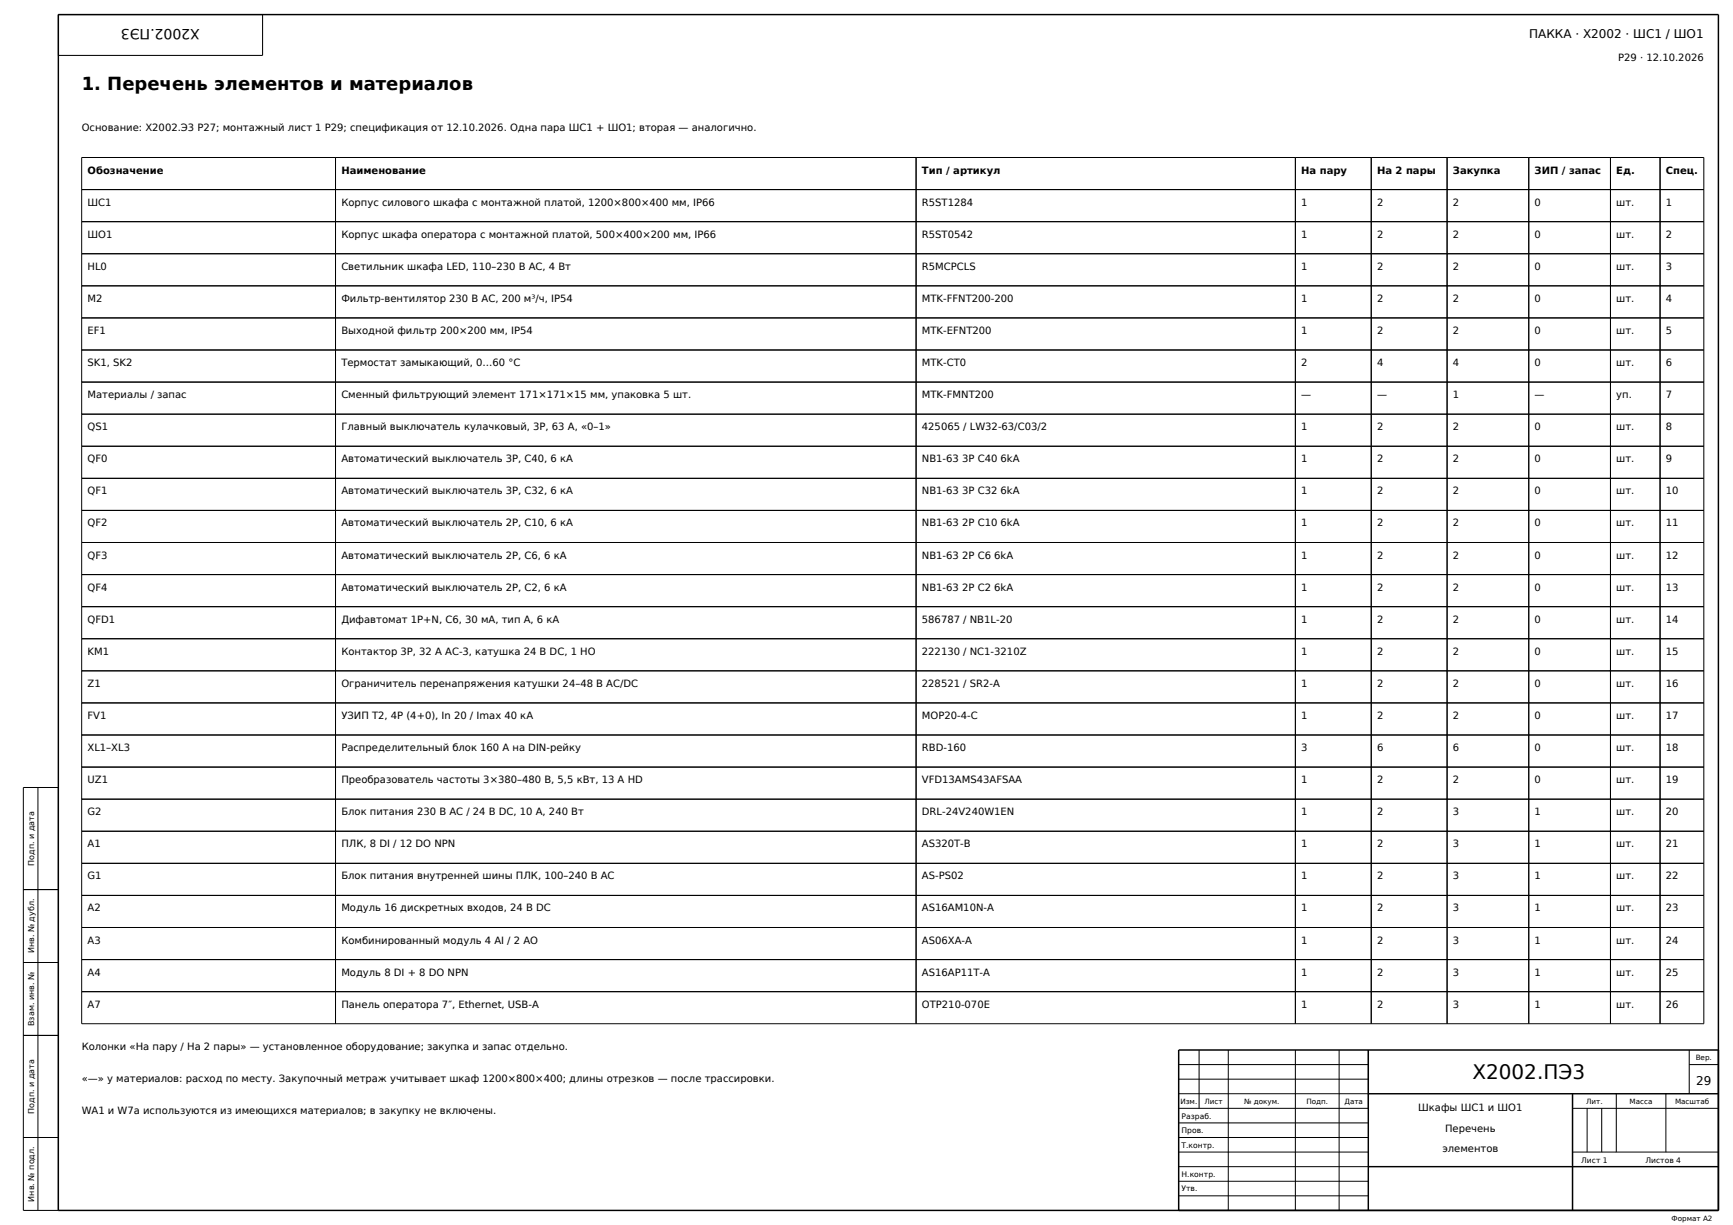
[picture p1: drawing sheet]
<svg xmlns="http://www.w3.org/2000/svg" width="594mm" height="420mm" viewBox="0 0 594 420" stroke-linecap="round" stroke-linejoin="round" font-family="sans-serif">
<defs><g id="words">
<text font-size="6.9" x="504.7" y="370">X2002.ПЭ3</text>
<text font-size="6.2" x="28" y="31">1. Перечень элементов и материалов</text>
<text font-size="4.8" x="68.5" y="10" transform="rotate(-180 68.5 10)">X2002.ПЭ3</text>
<g font-size="4.1">
<text x="524.1" y="13">ПАККА · X2002 · ШС1 / ШО1</text>
<text x="581.4" y="372">29</text>
</g>
<g font-size="3.4">
<text x="554.7" y="21">Р29 · 12.10.2026</text>
<text x="28" y="45">Основание: X2002.Э3 Р27; монтажный лист 1 Р29; спецификация от 12.10.2026. Одна пара ШС1 + ШО1; вторая — аналогично.</text>
<text x="30" y="59.5">Обозначение</text>
<text x="117" y="59.5">Наименование</text>
<text x="316" y="59.5">Тип / артикул</text>
<text x="446" y="59.5">На пару</text>
<text x="472" y="59.5">На 2 пары</text>
<text x="498" y="59.5">Закупка</text>
<text x="526" y="59.5">ЗИП / запас</text>
<text x="554" y="59.5">Ед.</text>
<text x="571" y="59.5">Спец.</text>
<text x="30" y="70.5">ШС1</text>
<text x="117" y="70.5">Корпус силового шкафа с монтажной платой, 1200×800×400 мм, IP66</text>
<text x="316" y="70.5">R5ST1284</text>
<text x="446" y="70.5">1</text>
<text x="472" y="70.5">2</text>
<text x="498" y="70.5">2</text>
<text x="526" y="70.5">0</text>
<text x="554" y="70.5">шт.</text>
<text x="571" y="70.5">1</text>
<text x="30" y="81.5">ШО1</text>
<text x="117" y="81.5">Корпус шкафа оператора с монтажной платой, 500×400×200 мм, IP66</text>
<text x="316" y="81.5">R5ST0542</text>
<text x="446" y="81.5">1</text>
<text x="472" y="81.5">2</text>
<text x="498" y="81.5">2</text>
<text x="526" y="81.5">0</text>
<text x="554" y="81.5">шт.</text>
<text x="571" y="81.5">2</text>
<text x="30" y="92.5">HL0</text>
<text x="117" y="92.5">Светильник шкафа LED, 110–230 В AC, 4 Вт</text>
<text x="316" y="92.5">R5MCPCLS</text>
<text x="446" y="92.5">1</text>
<text x="472" y="92.5">2</text>
<text x="498" y="92.5">2</text>
<text x="526" y="92.5">0</text>
<text x="554" y="92.5">шт.</text>
<text x="571" y="92.5">3</text>
<text x="30" y="103.5">M2</text>
<text x="117" y="103.5">Фильтр-вентилятор 230 В AC, 200 м³/ч, IP54</text>
<text x="316" y="103.5">MTK-FFNT200-200</text>
<text x="446" y="103.5">1</text>
<text x="472" y="103.5">2</text>
<text x="498" y="103.5">2</text>
<text x="526" y="103.5">0</text>
<text x="554" y="103.5">шт.</text>
<text x="571" y="103.5">4</text>
<text x="30" y="114.5">EF1</text>
<text x="117" y="114.5">Выходной фильтр 200×200 мм, IP54</text>
<text x="316" y="114.5">MTK-EFNT200</text>
<text x="446" y="114.5">1</text>
<text x="472" y="114.5">2</text>
<text x="498" y="114.5">2</text>
<text x="526" y="114.5">0</text>
<text x="554" y="114.5">шт.</text>
<text x="571" y="114.5">5</text>
<text x="30" y="125.5">SK1, SK2</text>
<text x="117" y="125.5">Термостат замыкающий, 0…60 °C</text>
<text x="316" y="125.5">MTK-CT0</text>
<text x="446" y="125.5">2</text>
<text x="472" y="125.5">4</text>
<text x="498" y="125.5">4</text>
<text x="526" y="125.5">0</text>
<text x="554" y="125.5">шт.</text>
<text x="571" y="125.5">6</text>
<text x="30" y="136.5">Материалы / запас</text>
<text x="117" y="136.5">Сменный фильтрующий элемент 171×171×15 мм, упаковка 5 шт.</text>
<text x="316" y="136.5">MTK-FMNT200</text>
<text x="446" y="136.5">—</text>
<text x="472" y="136.5">—</text>
<text x="498" y="136.5">1</text>
<text x="526" y="136.5">—</text>
<text x="554" y="136.5">уп.</text>
<text x="571" y="136.5">7</text>
<text x="30" y="147.5">QS1</text>
<text x="117" y="147.5">Главный выключатель кулачковый, 3P, 63 А, «0–1»</text>
<text x="316" y="147.5">425065 / LW32-63/C03/2</text>
<text x="446" y="147.5">1</text>
<text x="472" y="147.5">2</text>
<text x="498" y="147.5">2</text>
<text x="526" y="147.5">0</text>
<text x="554" y="147.5">шт.</text>
<text x="571" y="147.5">8</text>
<text x="30" y="158.5">QF0</text>
<text x="117" y="158.5">Автоматический выключатель 3P, C40, 6 кА</text>
<text x="316" y="158.5">NB1-63 3P C40 6kA</text>
<text x="446" y="158.5">1</text>
<text x="472" y="158.5">2</text>
<text x="498" y="158.5">2</text>
<text x="526" y="158.5">0</text>
<text x="554" y="158.5">шт.</text>
<text x="571" y="158.5">9</text>
<text x="30" y="169.5">QF1</text>
<text x="117" y="169.5">Автоматический выключатель 3P, C32, 6 кА</text>
<text x="316" y="169.5">NB1-63 3P C32 6kA</text>
<text x="446" y="169.5">1</text>
<text x="472" y="169.5">2</text>
<text x="498" y="169.5">2</text>
<text x="526" y="169.5">0</text>
<text x="554" y="169.5">шт.</text>
<text x="571" y="169.5">10</text>
<text x="30" y="180.5">QF2</text>
<text x="117" y="180.5">Автоматический выключатель 2P, C10, 6 кА</text>
<text x="316" y="180.5">NB1-63 2P C10 6kA</text>
<text x="446" y="180.5">1</text>
<text x="472" y="180.5">2</text>
<text x="498" y="180.5">2</text>
<text x="526" y="180.5">0</text>
<text x="554" y="180.5">шт.</text>
<text x="571" y="180.5">11</text>
<text x="30" y="191.5">QF3</text>
<text x="117" y="191.5">Автоматический выключатель 2P, C6, 6 кА</text>
<text x="316" y="191.5">NB1-63 2P C6 6kA</text>
<text x="446" y="191.5">1</text>
<text x="472" y="191.5">2</text>
<text x="498" y="191.5">2</text>
<text x="526" y="191.5">0</text>
<text x="554" y="191.5">шт.</text>
<text x="571" y="191.5">12</text>
<text x="30" y="202.5">QF4</text>
<text x="117" y="202.5">Автоматический выключатель 2P, C2, 6 кА</text>
<text x="316" y="202.5">NB1-63 2P C2 6kA</text>
<text x="446" y="202.5">1</text>
<text x="472" y="202.5">2</text>
<text x="498" y="202.5">2</text>
<text x="526" y="202.5">0</text>
<text x="554" y="202.5">шт.</text>
<text x="571" y="202.5">13</text>
<text x="30" y="213.5">QFD1</text>
<text x="117" y="213.5">Дифавтомат 1P+N, C6, 30 мА, тип A, 6 кА</text>
<text x="316" y="213.5">586787 / NB1L-20</text>
<text x="446" y="213.5">1</text>
<text x="472" y="213.5">2</text>
<text x="498" y="213.5">2</text>
<text x="526" y="213.5">0</text>
<text x="554" y="213.5">шт.</text>
<text x="571" y="213.5">14</text>
<text x="30" y="224.5">KM1</text>
<text x="117" y="224.5">Контактор 3P, 32 А AC-3, катушка 24 В DC, 1 НО</text>
<text x="316" y="224.5">222130 / NC1-3210Z</text>
<text x="446" y="224.5">1</text>
<text x="472" y="224.5">2</text>
<text x="498" y="224.5">2</text>
<text x="526" y="224.5">0</text>
<text x="554" y="224.5">шт.</text>
<text x="571" y="224.5">15</text>
<text x="30" y="235.5">Z1</text>
<text x="117" y="235.5">Ограничитель перенапряжения катушки 24–48 В AC/DC</text>
<text x="316" y="235.5">228521 / SR2-A</text>
<text x="446" y="235.5">1</text>
<text x="472" y="235.5">2</text>
<text x="498" y="235.5">2</text>
<text x="526" y="235.5">0</text>
<text x="554" y="235.5">шт.</text>
<text x="571" y="235.5">16</text>
<text x="30" y="246.5">FV1</text>
<text x="117" y="246.5">УЗИП T2, 4P (4+0), In 20 / Imax 40 кА</text>
<text x="316" y="246.5">MOP20-4-C</text>
<text x="446" y="246.5">1</text>
<text x="472" y="246.5">2</text>
<text x="498" y="246.5">2</text>
<text x="526" y="246.5">0</text>
<text x="554" y="246.5">шт.</text>
<text x="571" y="246.5">17</text>
<text x="30" y="257.5">XL1–XL3</text>
<text x="117" y="257.5">Распределительный блок 160 А на DIN-рейку</text>
<text x="316" y="257.5">RBD-160</text>
<text x="446" y="257.5">3</text>
<text x="472" y="257.5">6</text>
<text x="498" y="257.5">6</text>
<text x="526" y="257.5">0</text>
<text x="554" y="257.5">шт.</text>
<text x="571" y="257.5">18</text>
<text x="30" y="268.5">UZ1</text>
<text x="117" y="268.5">Преобразователь частоты 3×380–480 В, 5,5 кВт, 13 А HD</text>
<text x="316" y="268.5">VFD13AMS43AFSAA</text>
<text x="446" y="268.5">1</text>
<text x="472" y="268.5">2</text>
<text x="498" y="268.5">2</text>
<text x="526" y="268.5">0</text>
<text x="554" y="268.5">шт.</text>
<text x="571" y="268.5">19</text>
<text x="30" y="279.5">G2</text>
<text x="117" y="279.5">Блок питания 230 В AC / 24 В DC, 10 А, 240 Вт</text>
<text x="316" y="279.5">DRL-24V240W1EN</text>
<text x="446" y="279.5">1</text>
<text x="472" y="279.5">2</text>
<text x="498" y="279.5">3</text>
<text x="526" y="279.5">1</text>
<text x="554" y="279.5">шт.</text>
<text x="571" y="279.5">20</text>
<text x="30" y="290.5">A1</text>
<text x="117" y="290.5">ПЛК, 8 DI / 12 DO NPN</text>
<text x="316" y="290.5">AS320T-B</text>
<text x="446" y="290.5">1</text>
<text x="472" y="290.5">2</text>
<text x="498" y="290.5">3</text>
<text x="526" y="290.5">1</text>
<text x="554" y="290.5">шт.</text>
<text x="571" y="290.5">21</text>
<text x="30" y="301.5">G1</text>
<text x="117" y="301.5">Блок питания внутренней шины ПЛК, 100–240 В AC</text>
<text x="316" y="301.5">AS-PS02</text>
<text x="446" y="301.5">1</text>
<text x="472" y="301.5">2</text>
<text x="498" y="301.5">3</text>
<text x="526" y="301.5">1</text>
<text x="554" y="301.5">шт.</text>
<text x="571" y="301.5">22</text>
<text x="30" y="312.5">A2</text>
<text x="117" y="312.5">Модуль 16 дискретных входов, 24 В DC</text>
<text x="316" y="312.5">AS16AM10N-A</text>
<text x="446" y="312.5">1</text>
<text x="472" y="312.5">2</text>
<text x="498" y="312.5">3</text>
<text x="526" y="312.5">1</text>
<text x="554" y="312.5">шт.</text>
<text x="571" y="312.5">23</text>
<text x="30" y="323.5">A3</text>
<text x="117" y="323.5">Комбинированный модуль 4 AI / 2 AO</text>
<text x="316" y="323.5">AS06XA-A</text>
<text x="446" y="323.5">1</text>
<text x="472" y="323.5">2</text>
<text x="498" y="323.5">3</text>
<text x="526" y="323.5">1</text>
<text x="554" y="323.5">шт.</text>
<text x="571" y="323.5">24</text>
<text x="30" y="334.5">A4</text>
<text x="117" y="334.5">Модуль 8 DI + 8 DO NPN</text>
<text x="316" y="334.5">AS16AP11T-A</text>
<text x="446" y="334.5">1</text>
<text x="472" y="334.5">2</text>
<text x="498" y="334.5">3</text>
<text x="526" y="334.5">1</text>
<text x="554" y="334.5">шт.</text>
<text x="571" y="334.5">25</text>
<text x="30" y="345.5">A7</text>
<text x="117" y="345.5">Панель оператора 7″, Ethernet, USB-A</text>
<text x="316" y="345.5">OTP210-070E</text>
<text x="446" y="345.5">1</text>
<text x="472" y="345.5">2</text>
<text x="498" y="345.5">3</text>
<text x="526" y="345.5">1</text>
<text x="554" y="345.5">шт.</text>
<text x="571" y="345.5">26</text>
<text x="28" y="360">Колонки «На пару / На 2 пары» — установленное оборудование; закупка и запас отдельно.</text>
<text x="28" y="371">«—» у материалов: расход по месту. Закупочный метраж учитывает шкаф 1200×800×400; длины отрезков — после трассировки.</text>
<text x="28" y="382">WA1 и W7a используются из имеющихся материалов; в закупку не включены.</text>
<text x="486.1" y="381">Шкафы ШС1 и ШО1</text>
<text x="495.3" y="388">Перечень</text>
<text x="494.4" y="395">элементов</text>
</g>
<g font-size="2.7">
<text x="11.7" y="296.8" transform="rotate(-90 11.7 296.8)">Подп. и дата</text>
<text x="11.7" y="326.9" transform="rotate(-90 11.7 326.9)">Инв. № дубл.</text>
<text x="11.7" y="351.8" transform="rotate(-90 11.7 351.8)">Взам. инв. №</text>
<text x="11.7" y="381.8" transform="rotate(-90 11.7 381.8)">Подп. и дата</text>
<text x="11.7" y="412" transform="rotate(-90 11.7 412)">Инв. № подл.</text>
</g>
<g font-size="2.6">
<text x="405" y="383.5">Разраб.</text>
<text x="405" y="388.5">Пров.</text>
<text x="405" y="393.5">Т.контр.</text>
<text x="542" y="398.6">Лист 1</text>
<text x="564" y="398.6">Листов 4</text>
<text x="405" y="403.5">Н.контр.</text>
<text x="405" y="408.5">Утв.</text>
</g>
<g font-size="2.5">
<text x="581.2" y="363.5">Вер.</text>
<text x="404.6" y="378.5">Изм.</text>
<text x="412.9" y="378.5">Лист</text>
<text x="426.4" y="378.5">№ докум.</text>
<text x="447.8" y="378.5">Подп.</text>
<text x="460.8" y="378.5">Дата</text>
<text x="543.7" y="378.5">Лит.</text>
<text x="558.6" y="378.5">Масса</text>
<text x="574.1" y="378.5">Масштаб</text>
<text x="572.9" y="418.5">Формат A2</text>
</g>
</g></defs>
<path d="M20 5h569v410h-569zM469 360v55M589 360h-185v55M469 375h120M539 375v40M469 400h120" fill="none" stroke="#000" stroke-width=".5"/>
<path d="M20 5h70v14h-70z" fill="none" stroke="#000" stroke-width=".35"/>
<g fill="none" stroke="#000" stroke-width=".34">
<path d="M28 54h556v297h-556zM115 54v297M314 54v297M444 54v297M470 54v297M496 54v297M524 54v297M552 54v297M569 54v297M28 65h556M28 76h556M28 87h556"/>
<path d="M28 98h556M28 109h556M28 120h556M28 131h556M28 142h556M28 153h556M28 164h556M28 175h556M28 186h556M28 197h556M28 208h556M28 219h556"/>
<path d="M28 230h556M28 241h556M28 252h556M8 270h12v145h-12zM13 270v145M28 263h556M28 274h556M28 285h556M28 296h556M8 305h12M28 307h556M28 318h556"/>
<path d="M8 330h12M28 329h556M28 340h556M8 355h12M411 360v20M421 360v55M444 360v55M459 360v55M469 360v20h-65M579 360v15M404 365h65M404 370h65"/>
<path d="M404 375h65M539 380h50M544 380v15M549 380v15M554 375v20M571 375v20M579 365h10M8 390h12M404 390h65M404 395h65M404 385h65M404 400h65"/>
<path d="M539 395h50M404 405h65M404 410h65"/>
</g>
<use href="#words"/>
</svg>
